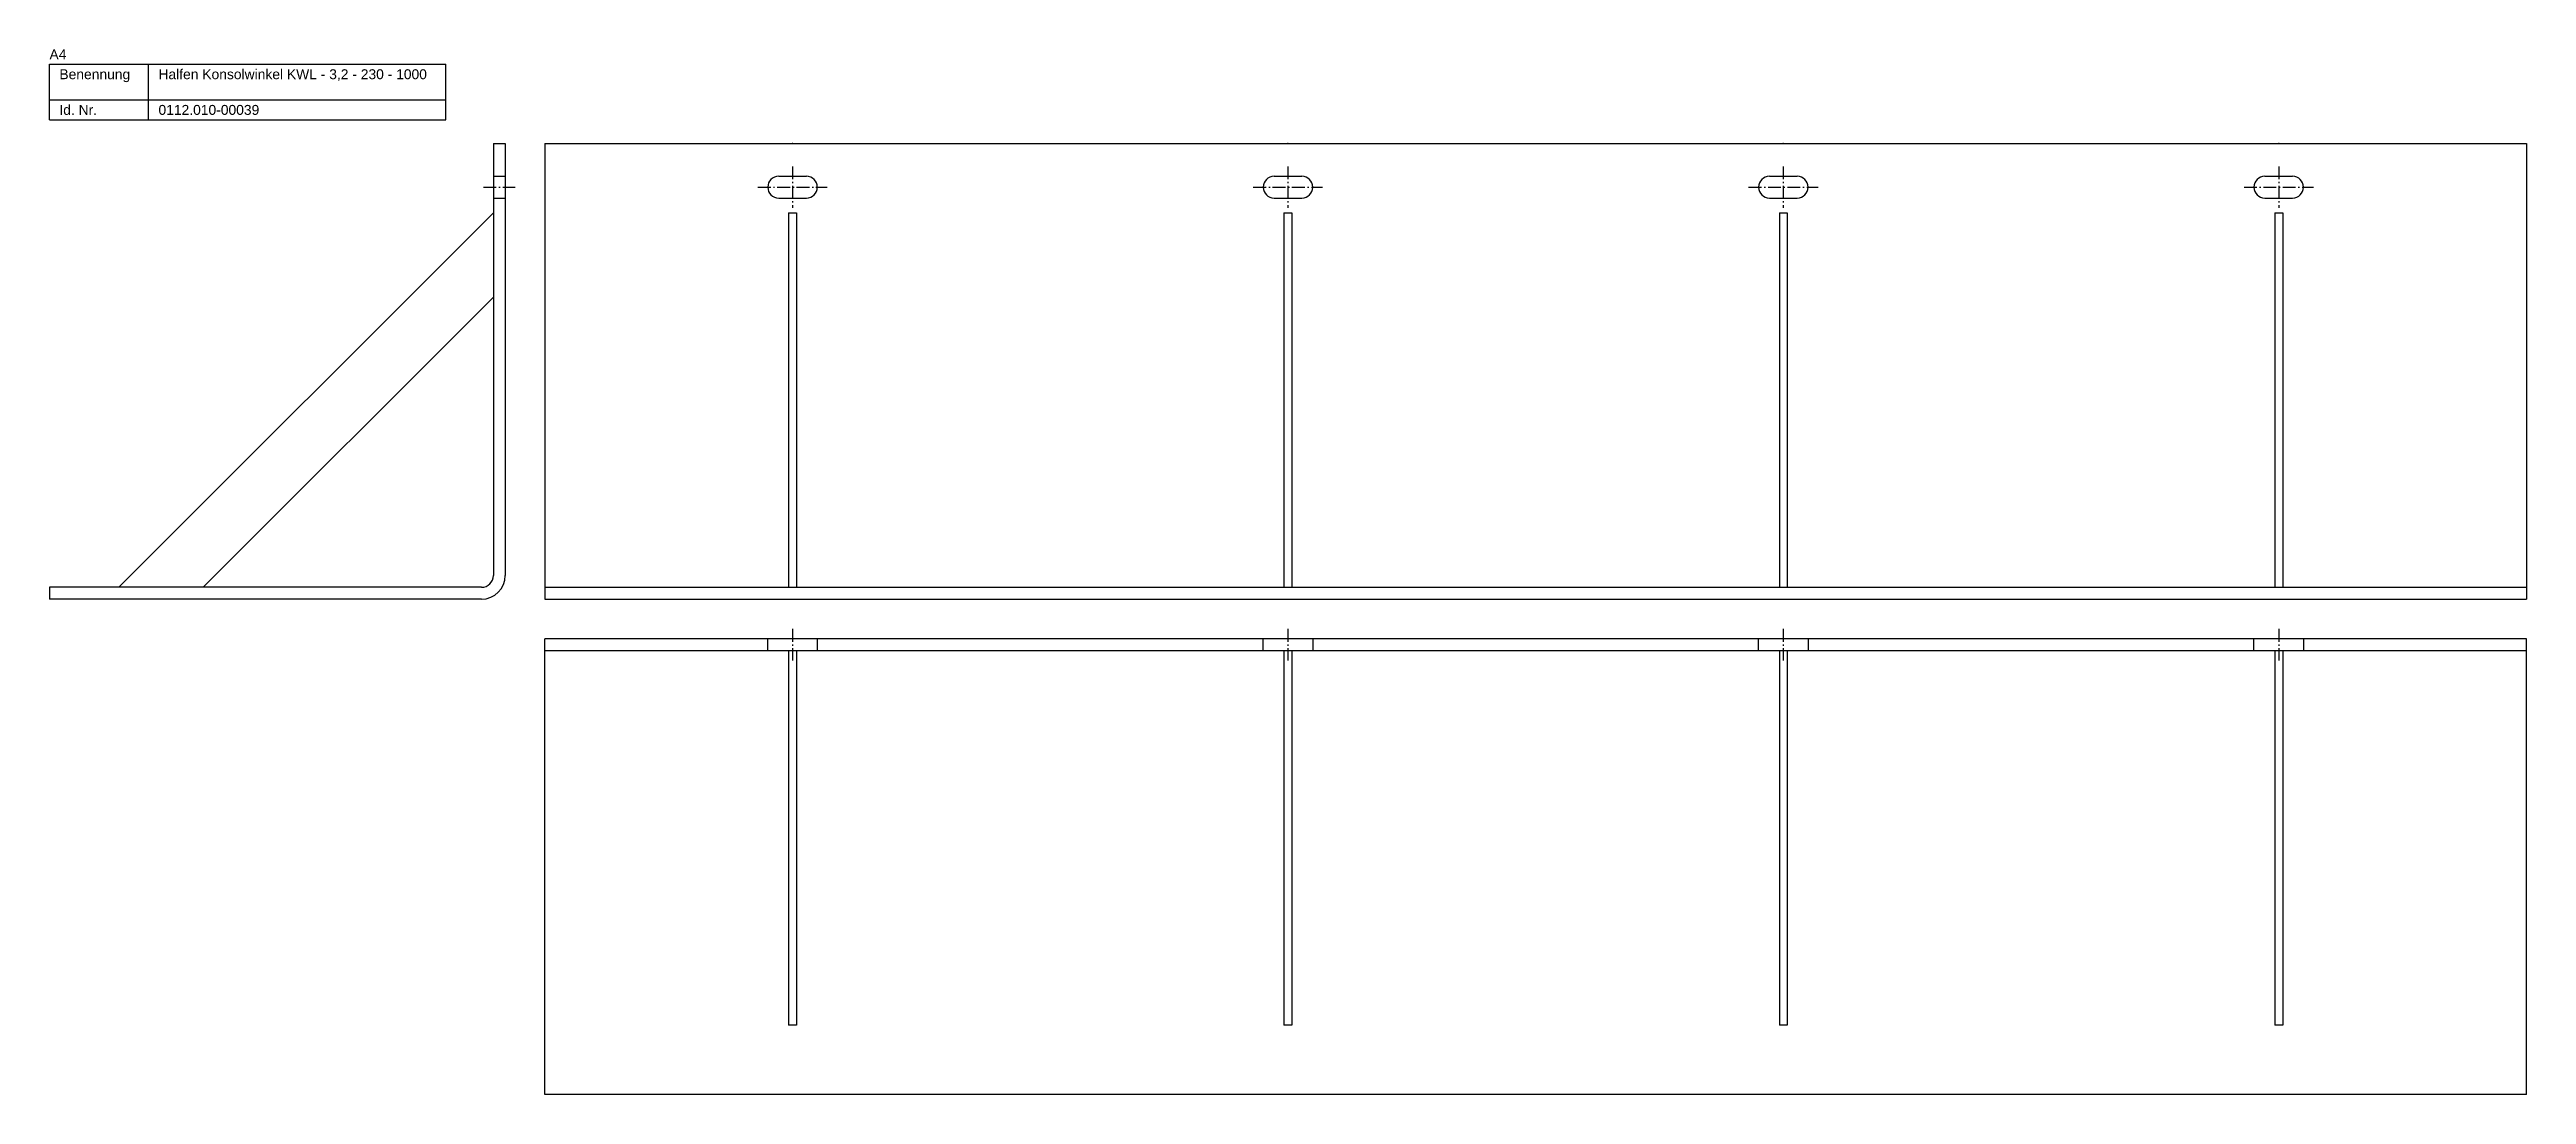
# Model space of a CAD drawing. Header units: millimetres. Extents: x 3683 to 6843, y -2519 to 868.
# Drawn here: x 5533 to 6783, y -1909 to -1382 of the extents above; entities that cross this region are included whole.
import ezdxf

# ---------------------------------------------------------------- set-up
doc = ezdxf.new("R2010")
doc.units = ezdxf.units.MM
doc.linetypes.add('MITTELLINIE', pattern=[0.977, 0.65, -0.13, 0.067, -0.13])
doc.linetypes.add('VERDECKT', pattern=[9.525, 6.35, -3.175])
doc.layers.add('HALFEN-KONSOLANKER', color=2, linetype='CONTINUOUS')
doc.styles.add('ARIAL50', font='ARIAL.TTF', dxfattribs={"height": 5})

msp = doc.modelspace()

# ---------------------------------------------------------------- linework, layer by layer
at = {"layer": 'HALFEN-KONSOLANKER'}
for p, q in [((5533.1, -1389.2), (5733.1, -1389.2)), ((5533.1, -1417.2), (5533.1, -1389.2)), ((5583.1, -1417.2), (5583.1, -1389.2)), ((5733.1, -1417.2), (5733.1, -1389.2)), ((5533.1, -1407.2), (5733.1, -1407.2)), ((5533.1, -1417.2), (5733.1, -1417.2)), ((5757.1, -1429.2), (5757.1, -1647.2)), ((5757.1, -1429.2), (5763.1, -1429.2)), ((5763.1, -1429.2), (5763.1, -1647.2)), ((5783.1, -1429.2), (6783.1, -1429.2)), ((5783.1, -1429.2), (5783.1, -1659.2)), ((6783.1, -1429.2), (6783.1, -1659.2)), ((5901.1, -1445.7), (5915.1, -1445.7)), ((6151.1, -1445.7), (6165.1, -1445.7)), ((6401.1, -1445.7), (6415.1, -1445.7)), ((6651.1, -1445.7), (6665.1, -1445.7)), ((5901.1, -1456.7), (5915.1, -1456.7)), ((6151.1, -1456.7), (6165.1, -1456.7)), ((6401.1, -1456.7), (6415.1, -1456.7)), ((6651.1, -1456.7), (6665.1, -1456.7)), ((5757.1, -1464.2), (5568.1, -1653.2)), ((5906.1, -1464.2), (5906.1, -1653.2)), ((5906.1, -1464.2), (5910.1, -1464.2)), ((5910.1, -1464.2), (5910.1, -1653.2)), ((6156.1, -1464.2), (6156.1, -1653.2)), ((6156.1, -1464.2), (6160.1, -1464.2)), ((6160.1, -1464.2), (6160.1, -1653.2)), ((6406.1, -1464.2), (6406.1, -1653.2)), ((6406.1, -1464.2), (6410.1, -1464.2)), ((6410.1, -1464.2), (6410.1, -1653.2)), ((6656.1, -1464.2), (6656.1, -1653.2)), ((6656.1, -1464.2), (6660.1, -1464.2)), ((6660.1, -1464.2), (6660.1, -1653.2)), ((5757.1, -1506.7), (5610.6, -1653.2)), ((5751.1, -1653.2), (5533.1, -1653.2)), ((5533.1, -1653.2), (5533.1, -1659.2)), ((5751.1, -1659.2), (5533.1, -1659.2)), ((5783.1, -1653.2), (6783.1, -1653.2)), ((5783.1, -1659.2), (6783.1, -1659.2)), ((6783.1, -1679.2), (5783.1, -1679.2)), ((5783.1, -1909.2), (5783.1, -1679.2)), ((6783.1, -1685.2), (5783.1, -1685.2)), ((5906.1, -1685.2), (5906.1, -1874.2)), ((5910.1, -1685.2), (5910.1, -1874.2)), ((6156.1, -1685.2), (6156.1, -1874.2)), ((6160.1, -1685.2), (6160.1, -1874.2)), ((6406.1, -1685.2), (6406.1, -1874.2)), ((6410.1, -1685.2), (6410.1, -1874.2)), ((6656.1, -1685.2), (6656.1, -1874.2)), ((6660.1, -1685.2), (6660.1, -1874.2)), ((6783.1, -1909.2), (6783.1, -1679.2)), ((5910.1, -1874.2), (5906.1, -1874.2)), ((6160.1, -1874.2), (6156.1, -1874.2)), ((6410.1, -1874.2), (6406.1, -1874.2)), ((6660.1, -1874.2), (6656.1, -1874.2)), ((6783.1, -1909.2), (5783.1, -1909.2))]:
    msp.add_line(p, q, dxfattribs=at)
at = {"layer": 'HALFEN-KONSOLANKER', "color": 1, "linetype": 'VERDECKT'}
for p, q in [((5757.1, -1445.7), (5763.1, -1445.7)), ((5757.1, -1456.7), (5763.1, -1456.7)), ((5895.6, -1685.2), (5895.6, -1679.2)), ((5920.6, -1679.2), (5920.6, -1685.2)), ((6145.6, -1685.2), (6145.6, -1679.2)), ((6170.6, -1679.2), (6170.6, -1685.2)), ((6395.6, -1685.2), (6395.6, -1679.2)), ((6420.6, -1679.2), (6420.6, -1685.2)), ((6645.6, -1685.2), (6645.6, -1679.2)), ((6670.6, -1679.2), (6670.6, -1685.2))]:
    msp.add_line(p, q, dxfattribs=at)
at = {"layer": 'HALFEN-KONSOLANKER', "color": 1, "linetype": 'MITTELLINIE', "ltscale": 10}
for p, q in [((5908.1, -1440.7), (5908.1, -1461.7)), ((6158.1, -1440.7), (6158.1, -1461.7)), ((6408.1, -1440.7), (6408.1, -1461.7)), ((6658.1, -1440.7), (6658.1, -1461.7)), ((5752.1, -1451.2), (5768.1, -1451.2)), ((5890.6, -1451.2), (5925.6, -1451.2)), ((6140.6, -1451.2), (6175.6, -1451.2)), ((6390.6, -1451.2), (6425.6, -1451.2)), ((6640.6, -1451.2), (6675.6, -1451.2)), ((5908.1, -1674.2), (5908.1, -1690.2)), ((6158.1, -1674.2), (6158.1, -1690.2)), ((6408.1, -1674.2), (6408.1, -1690.2)), ((6658.1, -1674.2), (6658.1, -1690.2))]:
    msp.add_line(p, q, dxfattribs=at)
at = {"layer": 'HALFEN-KONSOLANKER'}
for centre, radius, start, end in [((5901.1, -1451.2), 5.5, 90, 270), ((5915.1, -1451.2), 5.5, 270, 90), ((6151.1, -1451.2), 5.5, 90, 270), ((6165.1, -1451.2), 5.5, 270, 90), ((6401.1, -1451.2), 5.5, 90, 270), ((6415.1, -1451.2), 5.5, 270, 90), ((6651.1, -1451.2), 5.5, 90, 270), ((6665.1, -1451.2), 5.5, 270, 90), ((5751.1, -1647.2), 12, 270, 0), ((5751.1, -1647.2), 6, 270, 0)]:
    msp.add_arc(centre, radius, start, end, dxfattribs=at)
for p in [(5908.1, -1429.2), (5908.1, -1429.2), (6158.1, -1429.2), (6158.1, -1429.2), (6408.1, -1429.2), (6408.1, -1429.2), (6658.1, -1429.2), (6658.1, -1429.2)]:
    msp.add_point(p, dxfattribs=at)

# ---------------------------------------------------------------- texts
at = {"layer": 'HALFEN-KONSOLANKER', "style": 'ARIAL50'}
for s, p in [('A4', (5533.1, -1386.7)), ('Benennung', (5538.1, -1396.7)), ('Halfen Konsolwinkel KWL - 3,2 - 230 - 1000', (5588.1, -1396.7)), ('Id. Nr.', (5538.1, -1414.7)), ('0112.010-00039', (5588.1, -1414.7))]:
    msp.add_text(s, height=5, dxfattribs=at).set_placement(p)

doc.saveas('drawing.dxf')
